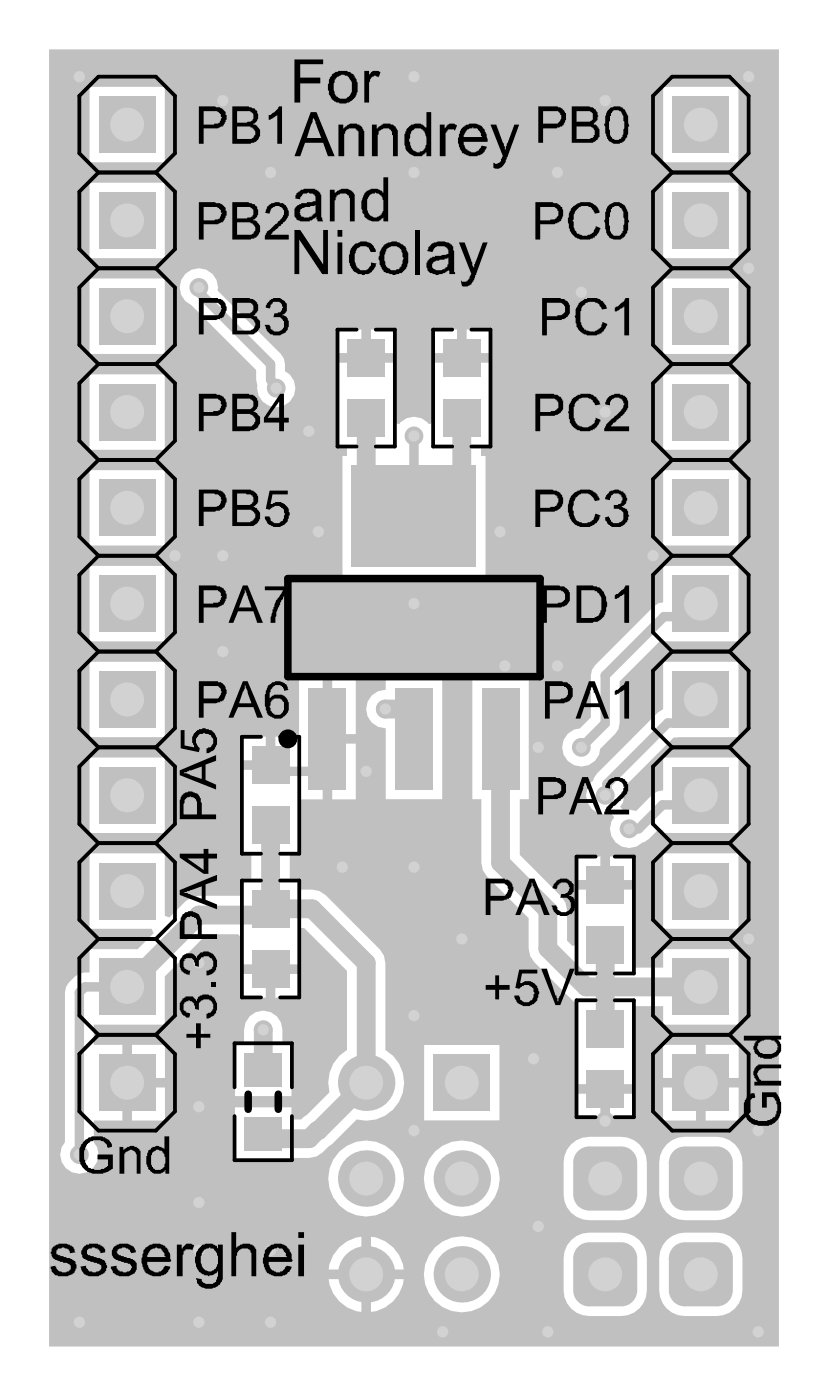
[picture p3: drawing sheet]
<svg xmlns="http://www.w3.org/2000/svg" width="73mm" height="123mm" viewBox="0 0 73 123" stroke-linecap="round" stroke-linejoin="round" font-family="sans-serif">
<path d="M4.3 4.4v114.4h64.4v-114.4zM7.9 7.7h6.6v6.6h-6.6zM58.5 7.7h6.6v6.6h-6.6zM7.9 16.1h6.6v6.7h-6.6zM58.5 16.1h6.6v6.7h-6.6zM29.8 29.1h2.1v2h-2.1zM32.7 29.1h2.1v2h-2.1zM38.2 29.1h2.1v2h-2.1zM41.1 29.1h2.1v2h-2.1zM7.9 24.6h6.6v6.6h-6.6zM58.5 24.6h6.6v6.6h-6.6zM16.3 24.2a1.67 1.67 0 0 1 2-.4 1.67 1.67 0 0 1 .9 1.8l5.6 5.6 .2 .4 .1 1.1a1.69 1.69 0 0 1 0 3 1.69 1.69 0 0 1-2.4-1.7l-.1-.5v-.9l-5.7-5.7a1.69 1.69 0 0 1-.6-2.7zM29.8 32h5v5.3l.4 .1a1.62 1.62 0 0 1 2.6 0l.4-.1v-5.3h5v7.4h-.8v.8h.4v10.7h-12.6v-10.7h.4v-.8h-.8zM7.9 33h6.6v6.7h-6.6zM58.5 33h6.6v6.7h-6.6zM7.9 41.5h6.6v6.6h-6.6zM58.5 41.5h6.6v6.6h-6.6zM7.9 49.9h6.6v6.7h-6.6zM29.3 59.8h2.1v4.9h-2.1zM7.9 58.4h6.6v6.6h-6.6zM21.4 65h2v2.1h-2zM58.5 49.9h6.6v6.7h-6.6l-.2-.1-3.7 3.6v3.7l-.1 .5-.2 .4-1.4 1.3a1.68 1.68 0 0 1-1.7 1.6 1.68 1.68 0 0 1-1.6-1.6 1.68 1.68 0 0 1 1.5-1.8l1-.9v-3.7l.1-.5 .3-.4 5.2-5.2 .4-.3 .4-.1zM34 59.8h5v10.7h-5v-6.3a1.7 1.7 0 0 1-1.7-1.7 1.7 1.7 0 0 1 1.7-1.7zM29.3 65.6h2.1v4.9h-2.1zM58.5 58.4h6.6v6.6h-5.7l-4.5 4.5 .2 .6-.2 .7-.2 .4 .3 .3 .5-.1 .6 .1 1.4-1.4 .5-.3 .5-.1v-2.9h6.6v6.7h-6.6v-.2l-.4-.2a4.4 4.4 0 0 1-2.6 1.7 1.67 1.67 0 0 1-1.5-.9 1.67 1.67 0 0 1 .2-1.8l-.3-.4a1.67 1.67 0 0 1-2-.8 1.67 1.67 0 0 1 .4-2.1l.3-.6 5.4-5.3 .5-.3zM7.9 66.8h6.6v6.7h-6.6zM50.9 75.5h2.1v2.1h-2.1zM53.8 75.5h2.1v2.1h-2.1zM58.5 75.3h6.6v6.6h-6.6zM41.7 59.8h4.9v10.7h-.8v4.9l3.7 3.7 .4 .5 .1 .7v2.7l.5 .4 .4-.1v-4.8h5v6.8h2.6v-1.6h6.6v6.7h-6.6v-1.7h-2.6v6.9h-5v-7.1l-.4-.3-3.4-3.3-.3-.6-.2-.6v-2.7l-3.6-3.7-.4-.6-.1-.6v-5.6h-.8zM21.4 85.9h2v2.1h-2zM24.3 85.9h2.1v2.1h-2.1zM58.5 92.1h2.9v3h-2.9zM62.2 92.1h2.9v3h-2.9zM11.6 92.1h2.9v3h-2.9zM22 89.6a1.69 1.69 0 0 1 1.9-.3 1.69 1.69 0 0 1 1 1.5v1.2h.8v4.7h-5v-4.7h.8v-1.2l.2-.6zM50.9 96.5h2.1v2h-2.1zM53.8 96.5h2.1v2h-2.1zM37.4 92.2h6.6v6.6h-6.6zM11.6 95.9h2.9v2.9h-2.9zM58.5 95.9h2.9v2.9h-2.9zM62.2 95.9h2.9v2.9h-2.9zM7.9 75.3h6.6v5.5l.4 .1 1.4-1.4 .6-.4 .6-.1h3.9v-1.3h.8v-2.4h-.8v-7.4h2.5v-.4h.4v-2.5h2.1v-5.2h2.1v10.7h-2.1v4.8h-.8v2.4h.8v.8h1.1l.7 .1 .5 .4 4.8 4.7 .4 .6 .1 .6v7.7a3.4 3.4 0 0 1 1.4 4.2 3.4 3.4 0 0 1-3.9 1.9l-2.2 2.2-1.4 1.1-.6 .1h-1.6v.2h-5v-4.6h5v1h.9l2.5-2.4a3.3 3.3 0 0 1 1.5-3.7v-7l-3.8-3.8h-.4v3.3h-5v-2.3l-.4-.4h-2.8l-3.7 3.7v4.3h-6.2v1.7h2.5v6.7h-2.5v1.9a1.68 1.68 0 0 1-.1 2.4 1.68 1.68 0 0 1-2.4 0 1.68 1.68 0 0 1-.1-2.4v-13.2a2.07 2.07 0 0 1 2.2-1.7v-2.1h4.2l1.4-1.4-.1-.4h-5.5zM28.9 103.9a3.4 3.4 0 0 1 6.7 0 3.4 3.4 0 0 1-6.7 0zM37.4 103.9a3.4 3.4 0 0 1 6.7 0 3.4 3.4 0 0 1-6.7 0zM50.4 100.9l.4-.3 .6-.3h.6h2.8a2.26 2.26 0 0 1 2.2 2.2v2.9a2.26 2.26 0 0 1-2.2 2.2h-2.8a2.26 2.26 0 0 1-2.3-2.2v-2.9l.1-.6 .2-.5zM58.8 100.9l.5-.3 .5-.3h.6h2.8a2.26 2.26 0 0 1 2.3 2.2v2.9a2.26 2.26 0 0 1-2.3 2.2h-2.8a2.26 2.26 0 0 1-2.3-2.2v-2.9l.1-.6 .2-.5zM29.9 110l.7-.5 .8-.4h.5v2.9h-2.9v-.5l.4-.8zM32.7 109.1a3.2 3.2 0 0 1 2.9 2.9h-2.9zM29 112.8h2.9v2.9a3.2 3.2 0 0 1-2.9-2.9zM32.7 112.8h2.9a3.2 3.2 0 0 1-2.9 2.9zM37.4 112.4a3.4 3.4 0 0 1 6.7 0 3.4 3.4 0 0 1-6.7 0zM50.4 109.4l.4-.4 .6-.2 .6-.1h2.8a2.26 2.26 0 0 1 2.2 2.3v2.8a2.26 2.26 0 0 1-2.2 2.3h-2.8a2.26 2.26 0 0 1-2.3-2.3v-2.8l.1-.6 .2-.6zM58.8 109.4l.5-.4 .5-.2 .6-.1h2.8a2.26 2.26 0 0 1 2.3 2.3v2.8a2.26 2.26 0 0 1-2.3 2.3h-2.8a2.26 2.26 0 0 1-2.3-2.3v-2.8l.1-.6 .2-.6z" fill="#c0c0c0"/>
<path d="M17.5 25.4v.4M23.9 32.1v1.4l.5 .5v.2M36.5 38.5v4.2M58.6 54.4h2.1M23.9 67.5l.5 .5M53.4 63.8l-2.1 2.1M61 71h-2.6l-2.1 2.1h-.8" fill="none" stroke="#c0c0c0" stroke-width=".83"/>
<path d="M36.5 45.5h.6M12.9 85.4l-1.7 1.6M23.2 100l.4 .4M51.7 87h1.7" fill="none" stroke="#c0c0c0" stroke-width="1.7"/>
<circle cx="12.9" cy="85.4" r=".83" fill="#c0c0c0"/>
<path d="M17.5 25.8l6.4 6.3M58.6 54.4l-5.2 5.2v4.2M61.8 53.2l-1.1 1.2M24.4 68h3.7M61.8 61.7l-2.1 2.1h-.8l-5.4 5.3v.9l-.1 .1M61.8 70.1l-.8 .9M11.2 87h-3.7l-.5 .5v14.3" fill="none" stroke="#c0c0c0" stroke-width=".83"/>
<path d="M32.3 36.9v5.8M40.7 36.9v5l-3.6 3.6M23.9 72.8v7.4h3.6l4.8 4.7v10.6l-4.2 4.2h-.1l-.7 .7h-3.7M34 62.5h1.7l.8 .9v1.8M44.1 65.2v10.9l4.2 4.2v3.4l3.4 3.3M23.2 90.8v3M23.9 80.7h-6.4l-4.6 4.7M53.4 83.4v7.3M53.4 87h8.4" fill="none" stroke="#c0c0c0" stroke-width="1.7"/>
<circle cx="55.5" cy="73.1" r=".83" fill="#c0c0c0"/>
<circle cx="55.5" cy="73.1" r=".5" fill="#d2d2d2"/>
<circle cx="66.9" cy="99.7" r=".83" fill="#c0c0c0"/>
<circle cx="66.9" cy="99.7" r=".5" fill="#d2d2d2"/>
<circle cx="47.5" cy="108.2" r=".83" fill="#c0c0c0"/>
<circle cx="47.5" cy="108.2" r=".5" fill="#d2d2d2"/>
<circle cx="15.4" cy="49" r=".83" fill="#c0c0c0"/>
<circle cx="15.4" cy="49" r=".5" fill="#d2d2d2"/>
<circle cx="57.6" cy="49" r=".83" fill="#c0c0c0"/>
<circle cx="57.6" cy="49" r=".5" fill="#d2d2d2"/>
<circle cx="44.5" cy="58.7" r=".83" fill="#c0c0c0"/>
<circle cx="44.5" cy="58.7" r=".5" fill="#d2d2d2"/>
<circle cx="28.1" cy="46.9" r=".83" fill="#c0c0c0"/>
<circle cx="28.1" cy="46.9" r=".5" fill="#d2d2d2"/>
<circle cx="27.2" cy="38" r=".83" fill="#c0c0c0"/>
<circle cx="27.2" cy="38" r=".5" fill="#d2d2d2"/>
<circle cx="44.1" cy="46.9" r=".83" fill="#c0c0c0"/>
<circle cx="44.1" cy="46.9" r=".5" fill="#d2d2d2"/>
<circle cx="36.5" cy="38.5" r=".83" fill="#c0c0c0"/>
<circle cx="36.5" cy="38.5" r=".5" fill="#d2d2d2"/>
<circle cx="36.5" cy="89.6" r=".83" fill="#c0c0c0"/>
<circle cx="36.5" cy="89.6" r=".5" fill="#d2d2d2"/>
<circle cx="47.5" cy="65.9" r=".83" fill="#c0c0c0"/>
<circle cx="47.5" cy="65.9" r=".5" fill="#d2d2d2"/>
<circle cx="30.2" cy="76.5" r=".83" fill="#c0c0c0"/>
<circle cx="30.2" cy="76.5" r=".5" fill="#d2d2d2"/>
<circle cx="17.5" cy="25.4" r=".83" fill="#c0c0c0"/>
<circle cx="17.5" cy="25.4" r=".5" fill="#d2d2d2"/>
<circle cx="34" cy="62.5" r=".83" fill="#c0c0c0"/>
<circle cx="34" cy="62.5" r=".5" fill="#d2d2d2"/>
<circle cx="36.5" cy="99.7" r=".83" fill="#c0c0c0"/>
<circle cx="36.5" cy="99.7" r=".5" fill="#d2d2d2"/>
<circle cx="40.7" cy="82.8" r=".83" fill="#c0c0c0"/>
<circle cx="40.7" cy="82.8" r=".5" fill="#d2d2d2"/>
<circle cx="32.3" cy="68" r=".83" fill="#c0c0c0"/>
<circle cx="32.3" cy="68" r=".5" fill="#d2d2d2"/>
<circle cx="23.2" cy="90.8" r=".83" fill="#c0c0c0"/>
<circle cx="23.2" cy="90.8" r=".5" fill="#d2d2d2"/>
<circle cx="36.5" cy="6.8" r=".83" fill="#c0c0c0"/>
<circle cx="36.5" cy="6.8" r=".5" fill="#d2d2d2"/>
<circle cx="66" cy="23.7" r=".83" fill="#c0c0c0"/>
<circle cx="66" cy="23.7" r=".5" fill="#d2d2d2"/>
<circle cx="48.3" cy="117.5" r=".83" fill="#c0c0c0"/>
<circle cx="48.3" cy="117.5" r=".5" fill="#d2d2d2"/>
<circle cx="53.4" cy="98.9" r=".83" fill="#c0c0c0"/>
<circle cx="53.4" cy="98.9" r=".5" fill="#d2d2d2"/>
<circle cx="7" cy="116.6" r=".83" fill="#c0c0c0"/>
<circle cx="7" cy="116.6" r=".5" fill="#d2d2d2"/>
<circle cx="39" cy="117.5" r=".83" fill="#c0c0c0"/>
<circle cx="39" cy="117.5" r=".5" fill="#d2d2d2"/>
<circle cx="24.4" cy="34.2" r=".83" fill="#c0c0c0"/>
<circle cx="24.4" cy="34.2" r=".5" fill="#d2d2d2"/>
<circle cx="7" cy="101.8" r=".83" fill="#c0c0c0"/>
<circle cx="7" cy="101.8" r=".5" fill="#d2d2d2"/>
<circle cx="51.3" cy="65.9" r=".83" fill="#c0c0c0"/>
<circle cx="51.3" cy="65.9" r=".5" fill="#d2d2d2"/>
<circle cx="53.4" cy="8.9" r=".83" fill="#c0c0c0"/>
<circle cx="53.4" cy="8.9" r=".5" fill="#d2d2d2"/>
<circle cx="19.6" cy="8.9" r=".83" fill="#c0c0c0"/>
<circle cx="19.6" cy="8.9" r=".5" fill="#d2d2d2"/>
<circle cx="23.9" cy="15.2" r=".83" fill="#c0c0c0"/>
<circle cx="23.9" cy="15.2" r=".5" fill="#d2d2d2"/>
<circle cx="36.5" cy="15.2" r=".83" fill="#c0c0c0"/>
<circle cx="36.5" cy="15.2" r=".5" fill="#d2d2d2"/>
<circle cx="49.2" cy="58.7" r=".83" fill="#c0c0c0"/>
<circle cx="49.2" cy="58.7" r=".5" fill="#d2d2d2"/>
<circle cx="17.5" cy="84.9" r=".83" fill="#c0c0c0"/>
<circle cx="17.5" cy="84.9" r=".5" fill="#d2d2d2"/>
<circle cx="23.9" cy="116.6" r=".83" fill="#c0c0c0"/>
<circle cx="23.9" cy="116.6" r=".5" fill="#d2d2d2"/>
<circle cx="17.5" cy="110.3" r=".83" fill="#c0c0c0"/>
<circle cx="17.5" cy="110.3" r=".5" fill="#d2d2d2"/>
<circle cx="17.5" cy="91.3" r=".83" fill="#c0c0c0"/>
<circle cx="17.5" cy="91.3" r=".5" fill="#d2d2d2"/>
<circle cx="7" cy="6.8" r=".83" fill="#c0c0c0"/>
<circle cx="7" cy="6.8" r=".5" fill="#d2d2d2"/>
<circle cx="66" cy="6.8" r=".83" fill="#c0c0c0"/>
<circle cx="66" cy="6.8" r=".5" fill="#d2d2d2"/>
<circle cx="66" cy="82.8" r=".83" fill="#c0c0c0"/>
<circle cx="66" cy="82.8" r=".5" fill="#d2d2d2"/>
<circle cx="17.5" cy="106.1" r=".83" fill="#c0c0c0"/>
<circle cx="17.5" cy="106.1" r=".5" fill="#d2d2d2"/>
<circle cx="23.9" cy="110.3" r=".83" fill="#c0c0c0"/>
<circle cx="23.9" cy="110.3" r=".5" fill="#d2d2d2"/>
<circle cx="19.6" cy="49" r=".83" fill="#c0c0c0"/>
<circle cx="19.6" cy="49" r=".5" fill="#d2d2d2"/>
<circle cx="19.6" cy="57.5" r=".83" fill="#c0c0c0"/>
<circle cx="19.6" cy="57.5" r=".5" fill="#d2d2d2"/>
<circle cx="53.4" cy="36.3" r=".83" fill="#c0c0c0"/>
<circle cx="53.4" cy="36.3" r=".5" fill="#d2d2d2"/>
<circle cx="36.5" cy="76.5" r=".83" fill="#c0c0c0"/>
<circle cx="36.5" cy="76.5" r=".5" fill="#d2d2d2"/>
<circle cx="17.5" cy="97.6" r=".83" fill="#c0c0c0"/>
<circle cx="17.5" cy="97.6" r=".5" fill="#d2d2d2"/>
<circle cx="66.9" cy="117.5" r=".83" fill="#c0c0c0"/>
<circle cx="66.9" cy="117.5" r=".5" fill="#d2d2d2"/>
<circle cx="17.5" cy="116.6" r=".83" fill="#c0c0c0"/>
<circle cx="17.5" cy="116.6" r=".5" fill="#d2d2d2"/>
<circle cx="47.1" cy="93.4" r=".83" fill="#c0c0c0"/>
<circle cx="47.1" cy="93.4" r=".5" fill="#d2d2d2"/>
<circle cx="49.2" cy="15.2" r=".83" fill="#c0c0c0"/>
<circle cx="49.2" cy="15.2" r=".5" fill="#d2d2d2"/>
<circle cx="51.3" cy="25.8" r=".83" fill="#c0c0c0"/>
<circle cx="51.3" cy="25.8" r=".5" fill="#d2d2d2"/>
<circle cx="36.5" cy="53.2" r=".83" fill="#c0c0c0"/>
<circle cx="36.5" cy="53.2" r=".5" fill="#d2d2d2"/>
<circle cx="53.4" cy="70.1" r=".83" fill="#c0c0c0"/>
<circle cx="53.4" cy="70.1" r=".5" fill="#d2d2d2"/>
<path d="M8.7 84.5h5v5h-5z" fill-rule="evenodd" fill="#c0c0c0"/>
<circle cx="11.2" cy="87" r="1.5" fill="#d2d2d2"/>
<path d="M8.7 50.7h5v5h-5z" fill-rule="evenodd" fill="#c0c0c0"/>
<circle cx="11.2" cy="53.2" r="1.5" fill="#d2d2d2"/>
<path d="M8.7 16.9h5v5h-5z" fill-rule="evenodd" fill="#c0c0c0"/>
<circle cx="11.2" cy="19.4" r="1.5" fill="#d2d2d2"/>
<path d="M8.7 93h5v5h-5z" fill-rule="evenodd" fill="#c0c0c0"/>
<circle cx="11.2" cy="95.5" r="1.5" fill="#d2d2d2"/>
<path d="M8.7 67.6h5v5h-5z" fill-rule="evenodd" fill="#c0c0c0"/>
<circle cx="11.2" cy="70.1" r="1.5" fill="#d2d2d2"/>
<path d="M8.7 76.1h5v5h-5z" fill-rule="evenodd" fill="#c0c0c0"/>
<circle cx="11.2" cy="78.6" r="1.5" fill="#d2d2d2"/>
<path d="M8.7 33.8h5v5h-5z" fill-rule="evenodd" fill="#c0c0c0"/>
<circle cx="11.2" cy="36.3" r="1.5" fill="#d2d2d2"/>
<path d="M8.7 42.3h5v5h-5z" fill-rule="evenodd" fill="#c0c0c0"/>
<circle cx="11.2" cy="44.8" r="1.5" fill="#d2d2d2"/>
<path d="M8.7 25.4h5v5h-5z" fill-rule="evenodd" fill="#c0c0c0"/>
<circle cx="11.2" cy="27.9" r="1.5" fill="#d2d2d2"/>
<path d="M8.7 8.5h5v5h-5z" fill-rule="evenodd" fill="#c0c0c0"/>
<circle cx="11.2" cy="11" r="1.5" fill="#d2d2d2"/>
<path d="M8.7 59.2h5v5h-5z" fill-rule="evenodd" fill="#c0c0c0"/>
<circle cx="11.2" cy="61.7" r="1.5" fill="#d2d2d2"/>
<path d="M59.3 84.5h5v5h-5z" fill-rule="evenodd" fill="#c0c0c0"/>
<circle cx="61.8" cy="87" r="1.5" fill="#d2d2d2"/>
<path d="M59.3 50.7h5v5h-5z" fill-rule="evenodd" fill="#c0c0c0"/>
<circle cx="61.8" cy="53.2" r="1.5" fill="#d2d2d2"/>
<path d="M59.3 16.9h5v5h-5z" fill-rule="evenodd" fill="#c0c0c0"/>
<circle cx="61.8" cy="19.4" r="1.5" fill="#d2d2d2"/>
<path d="M60.4 101.1h2.8l1.4 1.4v2.9l-1.4 1.4h-2.8l-1.4-1.4v-2.9z" fill-rule="evenodd" fill="#c0c0c0"/>
<g fill="#c0c0c0">
<path d="M60.4 105.4v1.4zM59 105.4h1.4v1.4a1.41 1.41 0 0 1-1.4-1.4z"/>
<path d="M63.2 105.4h1.4zM63.2 105.4h1.4a1.41 1.41 0 0 1-1.4 1.4z"/>
<path d="M63.2 101.1v1.4zM63.2 101.1a1.41 1.41 0 0 1 1.4 1.4h-1.4z"/>
<path d="M59 102.5h1.4zM59.6 101.4l.4-.2 .4-.1v1.4h-1.4l.1-.4 .2-.4z"/>
</g>
<circle cx="61.8" cy="103.9" r="1.5" fill="#d2d2d2"/>
<path d="M59.3 93h5v5h-5z" fill-rule="evenodd" fill="#c0c0c0"/>
<circle cx="61.8" cy="95.5" r="1.5" fill="#d2d2d2"/>
<path d="M59.3 67.6h5v5h-5z" fill-rule="evenodd" fill="#c0c0c0"/>
<circle cx="61.8" cy="70.1" r="1.5" fill="#d2d2d2"/>
<path d="M59.3 76.1h5v5h-5z" fill-rule="evenodd" fill="#c0c0c0"/>
<circle cx="61.8" cy="78.6" r="1.5" fill="#d2d2d2"/>
<path d="M59.3 33.8h5v5h-5z" fill-rule="evenodd" fill="#c0c0c0"/>
<circle cx="61.8" cy="36.3" r="1.5" fill="#d2d2d2"/>
<path d="M59.3 42.3h5v5h-5z" fill-rule="evenodd" fill="#c0c0c0"/>
<circle cx="61.8" cy="44.8" r="1.5" fill="#d2d2d2"/>
<path d="M59.3 8.5h5v5h-5z" fill-rule="evenodd" fill="#c0c0c0"/>
<circle cx="61.8" cy="11" r="1.5" fill="#d2d2d2"/>
<path d="M59.3 25.4h5v5h-5z" fill-rule="evenodd" fill="#c0c0c0"/>
<circle cx="61.8" cy="27.9" r="1.5" fill="#d2d2d2"/>
<path d="M52 101.1h2.8l1.4 1.4v2.9l-1.4 1.4h-2.8l-1.4-1.4v-2.9z" fill-rule="evenodd" fill="#c0c0c0"/>
<g fill="#c0c0c0">
<path d="M52 105.4v1.4zM50.6 105.4h1.4v1.4a1.41 1.41 0 0 1-1.4-1.4z"/>
<path d="M54.8 105.4h1.4zM54.8 105.4h1.4a1.41 1.41 0 0 1-1.4 1.4z"/>
<path d="M54.8 101.1v1.4zM54.8 101.1a1.41 1.41 0 0 1 1.4 1.4h-1.4z"/>
<path d="M50.6 102.5h1.4zM51.1 101.4l.4-.2 .5-.1v1.4h-1.4v-.4l.2-.4z"/>
</g>
<circle cx="53.4" cy="103.9" r="1.5" fill="#d2d2d2"/>
<circle cx="40.7" cy="103.9" r="2.49" fill="#c0c0c0"/>
<circle cx="40.7" cy="103.9" r="1.5" fill="#d2d2d2"/>
<path d="M38.2 93h5v5h-5z" fill-rule="evenodd" fill="#c0c0c0"/>
<circle cx="40.7" cy="95.5" r="1.5" fill="#d2d2d2"/>
<path d="M60.4 109.6h2.8l1.4 1.4v2.8l-1.4 1.4h-2.8l-1.4-1.4v-2.8z" fill-rule="evenodd" fill="#c0c0c0"/>
<g fill="#c0c0c0">
<path d="M60.4 113.8v1.4zM59 113.8h1.4v1.4a1.41 1.41 0 0 1-1.4-1.4z"/>
<path d="M63.2 113.8h1.4zM63.2 113.8h1.4a1.41 1.41 0 0 1-1.4 1.4z"/>
<path d="M63.2 109.6v1.4zM63.2 109.6a1.41 1.41 0 0 1 1.4 1.4h-1.4z"/>
<path d="M59 111h1.4zM59.6 109.8l.4-.2h.4v1.4h-1.4l.1-.5 .2-.4z"/>
</g>
<circle cx="61.8" cy="112.4" r="1.5" fill="#d2d2d2"/>
<path d="M59.3 59.2h5v5h-5z" fill-rule="evenodd" fill="#c0c0c0"/>
<circle cx="61.8" cy="61.7" r="1.5" fill="#d2d2d2"/>
<path d="M52 109.6h2.8l1.4 1.4v2.8l-1.4 1.4h-2.8l-1.4-1.4v-2.8z" fill-rule="evenodd" fill="#c0c0c0"/>
<g fill="#c0c0c0">
<path d="M52 113.8v1.4zM50.6 113.8h1.4v1.4a1.41 1.41 0 0 1-1.4-1.4z"/>
<path d="M54.8 113.8h1.4zM54.8 113.8h1.4a1.41 1.41 0 0 1-1.4 1.4z"/>
<path d="M54.8 109.6v1.4zM54.8 109.6a1.41 1.41 0 0 1 1.4 1.4h-1.4z"/>
<path d="M50.6 111h1.4zM51.1 109.8l.4-.2h.5v1.4h-1.4v-.5l.2-.4z"/>
</g>
<circle cx="53.4" cy="112.4" r="1.5" fill="#d2d2d2"/>
<circle cx="40.7" cy="112.4" r="2.49" fill="#c0c0c0"/>
<circle cx="40.7" cy="112.4" r="1.5" fill="#d2d2d2"/>
<circle cx="32.3" cy="103.9" r="2.49" fill="#c0c0c0"/>
<circle cx="32.3" cy="103.9" r="1.5" fill="#d2d2d2"/>
<circle cx="32.3" cy="95.5" r="2.49" fill="#c0c0c0"/>
<circle cx="32.3" cy="95.5" r="1.5" fill="#d2d2d2"/>
<circle cx="32.3" cy="112.4" r="2.49" fill="#c0c0c0"/>
<circle cx="32.3" cy="112.4" r="1.5" fill="#d2d2d2"/>
<g fill="#c0c0c0">
<path d="M22.2 78.5h3.3v3.3h-3.3z" fill-rule="evenodd"/>
<path d="M22.2 71.1h3.3v3.4h-3.3z" fill-rule="evenodd"/>
<path d="M22.2 65.8h3.3v3.3h-3.3z" fill-rule="evenodd"/>
<path d="M42.5 60.7h3.3v9h-3.3z" fill-rule="evenodd"/>
<path d="M30.6 35.2h3.4v3.4h-3.4z" fill-rule="evenodd"/>
<path d="M30.6 29.9h3.4v3.3h-3.4z" fill-rule="evenodd"/>
<path d="M22.2 83.8h3.3v3.3h-3.3z" fill-rule="evenodd"/>
<path d="M21.6 98.5h3.3v3h-3.3z" fill-rule="evenodd"/>
<path d="M21.6 92.8h3.3v3h-3.3z" fill-rule="evenodd"/>
<path d="M51.7 94.4h3.3v3.3h-3.3z" fill-rule="evenodd"/>
<path d="M51.7 89.1h3.3v3.3h-3.3z" fill-rule="evenodd"/>
<path d="M51.7 81.7h3.3v3.3h-3.3z" fill-rule="evenodd"/>
<path d="M51.7 76.4h3.3v3.3h-3.3z" fill-rule="evenodd"/>
<path d="M34.9 60.7h3.3v9h-3.3z" fill-rule="evenodd"/>
<path d="M39.1 35.2h3.3v3.4h-3.3z" fill-rule="evenodd"/>
<path d="M27.2 60.7h3.3v9h-3.3z" fill-rule="evenodd"/>
<path d="M39.1 29.9h3.3v3.3h-3.3z" fill-rule="evenodd"/>
<path d="M31 41h11v9h-11z" fill-rule="evenodd"/>
</g>
<g fill="none" stroke="#000" stroke-width=".33">
<path d="M8.7 15.2l-1.7-1.7v-5l1.7-1.7h5l1.7 1.7v5l-1.7 1.7M8.7 15.2h5M8.7 15.2l-1.7 1.7v5.1l1.7 1.7M13.7 15.2l1.7 1.7v5.1l-1.7 1.7M59.3 15.2l-1.7-1.7v-5l1.7-1.7h5l1.7 1.7v5l-1.7 1.7M59.3 15.2l-1.7 1.7v5.1l1.7 1.7M59.3 15.2h5M64.3 15.2l1.7 1.7v5.1l-1.7 1.7M8.7 32.1h5M8.7 23.7h5M8.7 23.7l-1.7 1.7v5l1.7 1.7M8.7 32.1l-1.7 1.7v5.1l1.7 1.7"/>
<path d="M13.7 23.7l1.7 1.7v5l-1.7 1.7M13.7 32.1l1.7 1.7v5.1l-1.7 1.7M31.5 29.1h-1.7v10.3h1.7M33.1 29.1h1.7v10.3h-1.7M39.9 29.1h-1.7v10.3h1.7M41.6 29.1h1.7v10.3h-1.7M59.3 23.7l-1.7 1.7v5l1.7 1.7M59.3 32.1l-1.7 1.7v5.1l1.7 1.7M59.3 32.1h5M59.3 23.7h5M64.3 23.7l1.7 1.7v5l-1.7 1.7M64.3 32.1l1.7 1.7v5.1l-1.7 1.7"/>
<path d="M8.7 57.5h5M8.7 49h5M8.7 40.6h5M8.7 40.6l-1.7 1.7v5l1.7 1.7M8.7 49l-1.7 1.7v5.1l1.7 1.7M8.7 57.5l-1.7 1.7v5l1.7 1.7M13.7 40.6l1.7 1.7v5l-1.7 1.7M13.7 49l1.7 1.7v5.1l-1.7 1.7M13.7 57.5l1.7 1.7v5l-1.7 1.7M59.3 40.6l-1.7 1.7v5l1.7 1.7M59.3 49l-1.7 1.7v5.1l1.7 1.7M59.3 57.5l-1.7 1.7v5l1.7 1.7"/>
<path d="M59.3 57.5h5M59.3 49h5M59.3 40.6h5M64.3 40.6l1.7 1.7v5l-1.7 1.7M64.3 49l1.7 1.7v5.1l-1.7 1.7M64.3 57.5l1.7 1.7v5l-1.7 1.7M8.7 74.4h5M8.7 65.9h5M8.7 65.9l-1.7 1.7v5.1l1.7 1.7M8.7 74.4l-1.7 1.7v5l1.7 1.7M13.7 65.9l1.7 1.7v5.1l-1.7 1.7M13.7 74.4l1.7 1.7v5l-1.7 1.7"/>
<path d="M23 77.7h-1.7v10.3h1.7M23 65h-1.7v10.3h1.7M24.7 77.7h1.7v10.3h-1.7M24.7 65h1.7v10.3h-1.7M52.5 75.5h-1.7v10.4h1.7M54.2 75.5h1.7v10.4h-1.7M59.3 65.9l-1.7 1.7v5.1l1.7 1.7M59.3 74.4l-1.7 1.7v5l1.7 1.7M59.3 74.4h5M59.3 65.9h5M64.3 65.9l1.7 1.7v5.1l-1.7 1.7M64.3 74.4l1.7 1.7v5l-1.7 1.7"/>
<path d="M8.7 91.3l-1.7 1.7v5l1.7 1.7h5l1.7-1.7v-5l-1.7-1.7M8.7 91.3h5M8.7 82.8h5M8.7 82.8l-1.7 1.7v5.1l1.7 1.7M13.7 82.8l1.7 1.7v5.1l-1.7 1.7M20.7 95.9v-3.9h5v3.9M20.7 98.4v3.9h5v-3.9M52.5 88.2h-1.7v10.3h1.7M54.2 88.2h1.7v10.3h-1.7M59.3 91.3l-1.7 1.7v5l1.7 1.7h5l1.7-1.7v-5l-1.7-1.7M59.3 82.8l-1.7 1.7v5.1l1.7 1.7M59.3 91.3h5"/>
<path d="M59.3 82.8h5M64.3 82.8l1.7 1.7v5.1l-1.7 1.7"/>
</g>
<path d="M25.4 51h22.2v8.7h-22.2zM21.9 96.5v1.3M24.5 96.5v1.3" fill="none" stroke="#000" stroke-width=".66"/>
<g fill="#000">
<path d="M23.8 18l.6-.2a1.01 1.01 0 0 1 1.1 1l-.2 .6-.8 .8-.4 .2-.2 .3h1.6v.4h-2.1v-.1a.66 .66 0 0 1 .3-.6l.8-.9a.92 .92 0 0 0 .5-1.1 .65 .65 0 0 0-.8-.2 .65 .65 0 0 0-.4 .6h-.4v-.1a.66 .66 0 0 1 .4-.6zM23.7 10.1h.2l.3-.2 .4-.5h.3v3.3h-.4v-2.6l-.5 .3v.1h-.1v.1h-.2zM26 5.2h2.5v.5h-2v1.1h1.7v.6h-1.7v1.6h-.5zM29.1 16.7h.4v.4a1.02 1.02 0 0 1 1.8 .1v2.3h-.4v-1.7a.6 .6 0 0 0-.3-.6l-.1-.1h-.5l-.1 .1a.45 .45 0 0 0-.3 .5h-.1v1.8h-.4zM29.9 11h.4v.3h.1a1.02 1.02 0 0 1 1.6-.1l.1 .4v2.2h-.5v-1.7a.54 .54 0 0 0 0-.6 .54 .54 0 0 0-.6-.2h-.1a.43 .43 0 0 0-.5 .4v.1v2h-.5zM32.1 6.3h.4v.4v-.1a.71 .71 0 0 1 1.1-.3l-.2 .5a.34 .34 0 0 0-.6 0h-.1l-.2 .5v1.7h-.4zM32.8 11h.4v.3h.1a1.03 1.03 0 0 1 1.6-.1v.1a.63 .63 0 0 1 .2 .7v1.8h-.4v-1.9h-.1v-.2a.46 .46 0 0 0-.6-.4h-.2l-.4 .3v.2l-.1 .1v1.9h-.5zM38.8 11h.4v.4l.2-.3h.1a.48 .48 0 0 1 .6-.1l.2 .1-.2 .4-.2-.1a.34 .34 0 0 0-.5 .3h-.1v2.1h-.5zM43.3 11h.5l.6 1.7 .1 .5h.1l.1-.5 .7-1.7h.4l-1 2.9h-.1a1 1 0 0 1-1 1l-.2-.1v-.4a.56 .56 0 0 0 .8-.5l.1-.1zM50.6 18.2a1.75 1.75 0 0 1 1.7-.3v.1l.4 .3 .2 .3v.2h-.5a.93 .93 0 0 0-.9-.6 .93 .93 0 0 0-.8 .6l-.2 .6 .1 .2a1.08 1.08 0 0 0 .4 1 .93 .93 0 0 0 1.4-.4l.1-.3 .5 .2a1.16 1.16 0 0 1-.6 .8v.1a1.67 1.67 0 0 1-2-.4l-.1-.2-.1-.5a1.23 1.23 0 0 1 0-.9l.1-.4v-.2zM23.8 26.5a1.23 1.23 0 0 1 1.1-.1l.1 .1a.85 .85 0 0 1 .2 1.1l-.3 .2a.43 .43 0 0 1 .5 .4l.1 .1a1.08 1.08 0 0 1-.7 1.2 1.08 1.08 0 0 1-1.3-.3l-.1-.6h.4a.65 .65 0 0 0 .7 .7 .65 .65 0 0 0 .6-.8 .65 .65 0 0 0-.8-.5h-.2l.1-.4h.2a.52 .52 0 0 0 .5-.3 .52 .52 0 0 0-.2-.6l-.2-.1a.34 .34 0 0 0-.6 .3l-.1 .3-.4-.1 .1-.3zM26 20.3h.5l2 3v-3h.4v3.9h-.5l-2-3.1v3.1h-.4z"/>
<path d="M31.4 21.5h.1a1.08 1.08 0 0 1 1.6 .7h-.4a.69 .69 0 0 0-.7-.5 .69 .69 0 0 0-.6 .6l-.1 .1v.7a.8 .8 0 0 0 1.2 .6v-.1a.32 .32 0 0 0 .2-.4h.5l-.1 .1a1.03 1.03 0 0 1-1.3 .9 1.02 1.02 0 0 1-.9-1 1.67 1.67 0 0 1 .5-1.7zM40.5 21.4h.5l.7 2.2h.1v-.3l.8-1.9h.4l-1.2 3.2a.81 .81 0 0 1-1.1 .6l-.1-.4h.1h.3a.42 .42 0 0 0 .4-.4l.2-.2zM50.6 35.1l.2-.1a1.41 1.41 0 0 1 2.2 .7h-.5h-.1a.94 .94 0 0 0-1.3-.5l-.2 .1a1.85 1.85 0 0 0-.1 1.9v.2a.95 .95 0 0 0 1.1 .3 .95 .95 0 0 0 .6-.9l.5 .2-.1 .3a1.25 1.25 0 0 1-1.4 .7h-.1a1.3 1.3 0 0 1-1.2-1.3l-.1-.4h.1a1.41 1.41 0 0 1 .4-1.2zM51.2 26.6l.2-.1a1.41 1.41 0 0 1 2.1 .7l-.4 .1-.1-.1a.94 .94 0 0 0-1.3-.5l-.2 .2a1.85 1.85 0 0 0-.1 1.8v.1a.96 .96 0 0 0 1 .4 .96 .96 0 0 0 .7-.8l.4 .2v.2a1.25 1.25 0 0 1-1.4 .8h-.1a1.3 1.3 0 0 1-1.2-1.4l-.1-.3 .1-.1a1.41 1.41 0 0 1 .4-1.2zM53.8 34.9a1.16 1.16 0 0 1 1.5 .3 1.01 1.01 0 0 1-.2 1.2l-1.2 1.2h1.6v.4h-2.2a1.66 1.66 0 0 1 .9-1.2l.7-.8a.57 .57 0 0 0 .1-.6 .57 .57 0 0 0-.6-.3h-.2a.6 .6 0 0 0-.4 .6h-.4a1.04 1.04 0 0 1 .4-.8zM54.3 27h.2l.4-.3 .2-.4h.4v3.3h-.4v-2.6l-.7 .5h-.2v-.4zM23.8 43.3h1.6v.3h-1.4l-.1 .9a.98 .98 0 0 1 1.2-.1 .98 .98 0 0 1 .4 1.1 1.06 1.06 0 0 1-1.4 1l-.5-.3-.2-.7h.4l.1 .3a.63 .63 0 0 0 .7 .3 .63 .63 0 0 0 .4-.6l.1-.1-.1-.2a.59 .59 0 0 0-.6-.6l-.4 .1-.2 .3-.4-.1zM23.4 51.7h2.1l-.1 .5h-.1l-.4 .7a3.9 3.9 0 0 0-.6 2h-.4v-.5l.1-.4a2.81 2.81 0 0 1 .8-1.6l.2-.3h-1.6zM50.7 43.4a1.62 1.62 0 0 1 2 .2l.2 .5-.5 .1a.89 .89 0 0 0-.6-.7 .89 .89 0 0 0-1 .4l-.1 .3h-.1l-.1 .5v.3l.1 .1a.76 .76 0 0 0 .7 1 .73 .73 0 0 0 .9-.2l.2-.1 .1-.5 .5 .2a1.34 1.34 0 0 1-1.5 1h-.1a1.18 1.18 0 0 1-1.1-1h-.1a1.89 1.89 0 0 1 .4-2zM53.7 43.4l.4-.1a.77 .77 0 0 1 .8 .1 .77 .77 0 0 1 .2 1.1l-.3 .2 .2 .1a.46 .46 0 0 1 .4 .6l.1 .1-.1 .1a.87 .87 0 0 1-.9 .9h-.1a.81 .81 0 0 1-.9-.4 .32 .32 0 0 1-.1-.5h-.1l.4-.1 .1 .2a.43 .43 0 0 0 .5 .4 .63 .63 0 0 0 .7-.3 .63 .63 0 0 0-.2-.8l-.2-.1h-.5v-.4a.55 .55 0 0 0 .6-.1h.1l.1-.4a.55 .55 0 0 0-.6-.5 .55 .55 0 0 0-.5 .6l-.4-.1v-.1zM54.3 52.4h.2l.4-.3 .2-.5h.4v3.3h-.4v-2.5l-.5 .3-.4 .1v-.3zM15.9 64.4h.4v1.3l.8 .2v-.1a1.04 1.04 0 0 1 .4-1.4l.2-.1a1.07 1.07 0 0 1 1.4 .7v.2a1.08 1.08 0 0 1-.5 1.1l-.4 .1v-.4l.3-.1a.63 .63 0 0 0 .3-.7 .63 .63 0 0 0-.7-.5l-.1-.1-.1 .1a.59 .59 0 0 0-.6 .7l.1 .3 .2 .3-.1 .3-1.6-.3z"/>
<path d="M49.1 77.7a1.23 1.23 0 0 1 1.1-.1l.1 .1a.85 .85 0 0 1 .2 1.1l-.3 .2a.43 .43 0 0 1 .5 .4l.1 .1v.3a1.03 1.03 0 0 1-.9 1 1.03 1.03 0 0 1-1.2-.8v-.1h.4a.65 .65 0 0 0 .7 .6 .65 .65 0 0 0 .6-.8 .65 .65 0 0 0-.8-.5h-.2l.1-.4a.55 .55 0 0 0 .7-.3 .55 .55 0 0 0-.3-.7 .71 .71 0 0 0-.7 .4l-.1 .2-.4-.1v-.1zM53.8 68.7a1.14 1.14 0 0 1 1.4 .2 1.04 1.04 0 0 1-.2 1.4l-1.1 1.1h1.6v.4h-2.2v-.1a2.14 2.14 0 0 1 1-1.2l.6-.7a.57 .57 0 0 0 .1-.6 .57 .57 0 0 0-.6-.3h-.2l-.4 .3v.3h-.4a1.04 1.04 0 0 1 .4-.8zM54.3 60.8h.2l.4-.3 .2-.4h.4v3.3h-.4v-2.6l-.7 .5h-.2v-.4zM16.1 88.1h.1a.96 .96 0 0 1 .8-.2l.4 .4a.43 .43 0 0 1 .4-.5l.1-.1a1.08 1.08 0 0 1 1.3 .9 1.08 1.08 0 0 1-.9 1.2h-.1v-.4a.65 .65 0 0 0 .6-.7 .65 .65 0 0 0-.7-.6 .65 .65 0 0 0-.6 .8v.2l-.3-.1v-.3a.57 .57 0 0 0-.9-.3l-.1 .3a.34 .34 0 0 0 .2 .5v.1l.4 .1-.1 .3a.92 .92 0 0 1-.8-1.1zM16.1 84.3a.8 .8 0 0 1 1.2 .1l.1 .1a.79 .79 0 0 1 1.1-.5 1.1 1.1 0 0 1 .5 1.6l-.2 .3-.6 .1v-.4h.2a.61 .61 0 0 0 .4-.5 .61 .61 0 0 0-.2-.6 .38 .38 0 0 0-.6-.2l-.2 .1-.1 .2a.44 .44 0 0 0-.2 .6v.1l-.3-.1v-.3l-.1-.1a.32 .32 0 0 0-.4-.3h-.2a.45 .45 0 0 0-.3 .5 .58 .58 0 0 0 .4 .6h.2l-.1 .4-.1-.1a.9 .9 0 0 1-.7-.6v-.2a.56 .56 0 0 1 .1-.6zM17.3 90.2h.4v1h.9v.3h-.9v.9h-.4v-.9h-.9v-.3h.9zM18.6 86.6h.5v.4h-.5zM43.7 86h.3v.9h.9v.4h-.9v.8h-.3v-.8h-.9v-.4h.9zM45.8 85.5h1.6v.4h-1.4l-.1 .8h.1a.96 .96 0 0 1 1.5 .6 1.12 1.12 0 0 1-.4 1.2 1.12 1.12 0 0 1-1.3 .1l-.2-.1-.2-.7h.4l.1 .3a.63 .63 0 0 0 .7 .3 .63 .63 0 0 0 .5-.7v-.1v-.1a.59 .59 0 0 0-.7-.6l-.4 .1-.2 .2-.3-.1zM47.7 85.4h.5l.8 2.4h.1l.1 .3v.2v-.2l.2-.3 .9-2.4h.4l-1.3 3.2h-.4zM66.1 96.5l.4-.1 .1 .4a.74 .74 0 0 0-.6 .6l-.1 .1a1.17 1.17 0 0 0 1.2 1.4h.3a1.35 1.35 0 0 0 .9-.4l.3-.6-.1-.8h-.1l-.2-.3h-.6v.9h-.4v-1.4h1.3l.1 .2a2.25 2.25 0 0 1 .1 2.1h-.1a1.48 1.48 0 0 1-1.6 .7 1.49 1.49 0 0 1-1.4-1.9l.1-.4h.1l.1-.2zM66.9 93.9h2v.3h-1.4a.54 .54 0 0 0-.6 .4 .54 .54 0 0 0 .2 .6v.1h1.8v.4h-2.4v-.3h.4a.99 .99 0 0 1-.4-1.2z"/>
<path d="M4.8 109.9a1.78 1.78 0 0 1 1.4-.1v.1a.43 .43 0 0 1 .4 .5h.1l-.5 .1a.34 .34 0 0 0-.5-.4l-.1-.1-.2 .1a.34 .34 0 0 0-.4 .4v.1l.3 .1v.1l.9 .2a.79 .79 0 0 1 .5 1.1h-.1a1.15 1.15 0 0 1-1.3 .5 .87 .87 0 0 1-.8-.9l.4-.1a.74 .74 0 0 0 .6 .6 .74 .74 0 0 0 .7-.3 .49 .49 0 0 0-.6-.5v-.1h-.3l-.1-.1a.8 .8 0 0 1-.6-1.1zM7.6 109.8h.1a1.44 1.44 0 0 1 1.5 .2l.1 .4-.4 .1a.42 .42 0 0 0-.5-.4l-.1-.1h-.2v.1a.36 .36 0 0 0-.4 .1 .36 .36 0 0 0 0 .4l.3 .2h.3v.1l.7 .1v.1l.3 .1v.2a.4 .4 0 0 1 .1 .6v.1a1.28 1.28 0 0 1-1.4 .5h-.2a.64 .64 0 0 1-.5-.5l-.2-.4 .5-.1v.2l.2 .3h.3l.1 .1h.2l.1-.1a.38 .38 0 0 0 .4-.2 .38 .38 0 0 0 0-.4l-1-.3a.76 .76 0 0 1-.6-1.1zM7.6 100.5a1.77 1.77 0 0 1 2.1 .1l.2 .3v.3h-.4a.89 .89 0 0 0-.9-.6 1.03 1.03 0 0 0-1.1 .7 1.69 1.69 0 0 0 .3 1.7l.5 .2 .9-.1v-.1l.3-.2v-.6h-.9v-.4h1.4v1.3l-.2 .1a2.24 2.24 0 0 1-2.1 .1 1.48 1.48 0 0 1-.7-1.6 1.52 1.52 0 0 1 .6-1.2zM10 109.9a1.65 1.65 0 0 1 1.8 0l.2 .5-.4 .1a.42 .42 0 0 0-.5-.4l-.1-.1-.4 .1a.34 .34 0 0 0-.2 .5l.8 .4a.77 .77 0 0 1 .9 .6 .77 .77 0 0 1-.6 .9 1.44 1.44 0 0 1-1.5-.3l-.2-.5 .5-.1v.1a.43 .43 0 0 0 .5 .4l.2 .1a.77 .77 0 0 0 .6-.4l-.1-.3-1-.3a.75 .75 0 0 1-.5-1.2zM10.5 101.2h.4v.3a.98 .98 0 0 1 1.2-.3l.1 .1a.7 .7 0 0 1 .2 .8v1.4h-.3v-1.4a.54 .54 0 0 0-.4-.6 .54 .54 0 0 0-.7 .2v1.8h-.5zM15.6 109.8h.4v.4l.1-.1a.6 .6 0 0 1 1-.2l-.2 .4-.1-.1a.38 .38 0 0 0-.5 .2h-.1v.2l-.1 .1v1.9h-.5zM20.4 108.7h.4v1.3h.1a1.07 1.07 0 0 1 1.3-.2l.2 .1a.78 .78 0 0 1 .2 .9v1.8h-.4v-1.9a.63 .63 0 0 0-.4-.6 .63 .63 0 0 0-.6 .1l-.3 .2v.3l-.1 .1v1.8h-.4z"/>
<path d="M18 18.3v1.1h.9h.2a.42 .42 0 0 0 .4-.5l.1-.1h-.1v-.3l-.4-.2zM17.5 17.8h1.5l.1 .1a.7 .7 0 0 1 .8 .7h.1v.2a1.08 1.08 0 0 1-.8 1h-1.2v1.3h-.5z"/>
<path d="M18 9.8v1.2h.9v-.1h.2a.42 .42 0 0 0 .4-.4l.1-.1-.1-.1v-.2l-.4-.3zM17.5 9.4h1.5l.1 .1a.7 .7 0 0 1 .8 .6h.1v.2a1.08 1.08 0 0 1-.8 1h-1.2v1.4h-.5z"/>
<path d="M20.9 18.3v1h.9v-.1a.44 .44 0 0 0 .6-.3 .44 .44 0 0 0-.3-.6zM20.9 19.6v1.1h.9a.42 .42 0 0 0 .6-.3h.1v-.4l-.2-.3h-.2v-.1zM20.5 17.8h1.4l.3 .1a.79 .79 0 0 1 .6 .7 .79 .79 0 0 1-.4 .8h-.1h.2a.89 .89 0 0 1 0 1.6l-.4 .1h-1.6z"/>
<path d="M20.9 9.8v1h.9v-.1a.44 .44 0 0 0 .6-.3 .44 .44 0 0 0-.3-.5v-.1zM20.9 11.2v1.1h.9a.42 .42 0 0 0 .6-.4h.1v-.3l-.2-.4h-.2zM20.5 9.4h1.4l.3 .1a.79 .79 0 0 1 .6 .6 .79 .79 0 0 1-.4 .8l-.1 .1h.2a.89 .89 0 0 1 0 1.5l-.4 .2h-1.6z"/>
<path d="M27.7 10.3l-.6 1.9h1.2zM27.4 9.9h.5l1.6 3.9h-.6l-.4-1.2h-1.6l-.4 1.2h-.5z"/>
<path d="M26.6 18.3l-.1 .2-.1 .3h.1a.48 .48 0 0 0 .6 .4l.4-.1 .1-.2a.51 .51 0 0 0 .2-.6v-.2h-.1v.1zM26.3 16.9a1.98 1.98 0 0 1 1.8-.1l.1 .2v.2h.1v2h.1l.1 .3h-.5l-.1-.4-.1 .1a1.44 1.44 0 0 1-1.7 .2 .97 .97 0 0 1-.1-.9 .95 .95 0 0 1 .9-.6l.6-.1a.34 .34 0 0 0 .3-.1 .34 .34 0 0 0 0-.4l-.1-.1-.5-.2-.1 .1h-.4l-.2 .3v.2l-.5-.1h.1v-.3z"/>
<path d="M29.8 6.8a1.35 1.35 0 0 0-.2 1.6 .78 .78 0 0 0 .9 .3 .78 .78 0 0 0 .5-.8 1.03 1.03 0 0 0-.8-1.3zM29.4 6.4a1.67 1.67 0 0 1 1.8 .2 1.96 1.96 0 0 1 .3 1.3 1.31 1.31 0 0 1-1.9 1.1l-.3-.2-.2-.3a1.72 1.72 0 0 1 .2-1.8z"/>
<path d="M32.4 16.8a1.14 1.14 0 0 1 1.4 .2v-1.4h.4v3.9h-.4v-.4l-.1 .2a1.1 1.1 0 0 1-1.3 .1 1.88 1.88 0 0 1-.4-1.8l.1-.5zM32.6 17.2a1.69 1.69 0 0 0-.1 1.6l.1 .2a.76 .76 0 0 0 .8 0 .76 .76 0 0 0 .4-.7v-.1a.93 .93 0 0 0-.7-1.2v.1z"/>
<path d="M36.3 11l.5-.1a.66 .66 0 0 1 .7 .3h.1v-1.3h.4v3.9h-.4v-.4h-.1a.88 .88 0 0 1-1.2 .2 1.03 1.03 0 0 1-.6-.8v-.5a.87 .87 0 0 1 .1-.8zM36.3 11.5v.1a.56 .56 0 0 0-.1 .6l-.1 .1 .1 .5a.64 .64 0 0 0 .4 .6h.3a.93 .93 0 0 0 .7-1.1l-.1-.4a.71 .71 0 0 0-1.2-.4z"/>
<path d="M41.2 11.4l-.2 .3-.1 .4h1.6l-.2-.5-.2-.3h-.4v-.1v.1zM41 11.1a1.29 1.29 0 0 1 1.8 .6l.2 .8h-2.1v.1a.92 .92 0 0 0 .7 .8h.1a.98 .98 0 0 0 .8-.6l.4 .1a.86 .86 0 0 1-.7 .8l-.1 .1h-.4a1.19 1.19 0 0 1-1.2-1 1.95 1.95 0 0 1 .4-1.6z"/>
<path d="M47.6 18.3v1.1h.9h.1a.6 .6 0 0 0 .6-.5v-.3a.35 .35 0 0 0-.5-.3zM47.2 17.8h1.5l.5 .2a.88 .88 0 0 1 .3 1.4l-.2 .2h-.1a.63 .63 0 0 1-.7 .2h-.9v1.3h-.4z"/>
<path d="M47.9 9.8v1.1h.8a.59 .59 0 0 0 .8-.4 .59 .59 0 0 0-.3-.7zM47.5 9.4h1.3a.97 .97 0 0 1 1 .6h.1a1.06 1.06 0 0 1-.9 1.3h-1.1v1.3h-.4z"/>
<path d="M50.8 9.8v.9h1.1a.34 .34 0 0 0 .4-.4v-.2a.35 .35 0 0 0-.5-.3zM50.8 11.2v1.1h1a.58 .58 0 0 0 .6-.3 .56 .56 0 0 0-.1-.6 .56 .56 0 0 0-.5-.2zM50.4 9.4h1.5l.4 .1a.82 .82 0 0 1 .2 1.2l-.2 .2 .2 .1a.99 .99 0 0 1 .3 1.2l-.1 .1a1.03 1.03 0 0 1-.9 .3h-1.4z"/>
<path d="M54.1 18.3l-.2 .1-.1 .7-.1 .1v.7h.1a.63 .63 0 0 0 .2 .8 .63 .63 0 0 0 .7 0l.2-.2v-.1h.1v-.5l.1-.1v-.5l-.1-.2a.78 .78 0 0 0-.6-.9zM53.8 18a1.06 1.06 0 0 1 1.1 0 1.06 1.06 0 0 1 .5 1l.1 .5-.1 .3a.94 .94 0 0 1-.3 .9 .88 .88 0 0 1-1.3 .3 .68 .68 0 0 1-.3-.7l-.1-.1v-.3a3.9 3.9 0 0 1 .1-1.6z"/>
<path d="M54.1 9.7l-.2 .3v.2h-.1v.5h-.1v.7l.1 .3a.61 .61 0 0 0 .3 .6 .61 .61 0 0 0 .7-.1v-.1a.63 .63 0 0 0 .2-.7l.1-.1v-.6l-.1-.1a.82 .82 0 0 0-.5-.9zM53.9 9.5l.2-.1a.91 .91 0 0 1 1.1 .6l.2 .2 .1 .9-.1 .1a1.02 1.02 0 0 1-.3 1.1 .91 .91 0 0 1-1 .4 .91 .91 0 0 1-.6-.9l-.1-.1v-.5l-.1-.1 .1-.3a1.06 1.06 0 0 1 .1-.9z"/>
<path d="M18 26.7v1.1h.8a.39 .39 0 0 0 .6-.2l.1-.1a.54 .54 0 0 0-.1-.6 .54 .54 0 0 0-.5-.2zM17.5 26.3h1.3a1.15 1.15 0 0 1 1.1 .5v.2a.65 .65 0 0 1-.1 .7l-.1 .3-.3 .1-.3 .1h-1.1v1.3h-.5z"/>
<path d="M18 35.2v1.1h.8h.3a.42 .42 0 0 0 .4-.5l.1-.1h-.1a.46 .46 0 0 0-.6-.5zM17.5 34.7h1.6l.1 .1a.74 .74 0 0 1 .7 .6 .99 .99 0 0 1-1.2 1.3h-.7v1.3h-.5z"/>
<path d="M20.9 26.7v.9h1a.46 .46 0 0 0 .4-.6 .47 .47 0 0 0-.6-.3zM20.9 28.1v1.1h.9a.56 .56 0 0 0 .7-.6 .56 .56 0 0 0-.7-.5zM20.5 26.3h1.5l.1 .1a.7 .7 0 0 1 .7 .4 .7 .7 0 0 1-.3 .8l-.2 .2 .3 .1a.93 .93 0 0 1 0 1.4h-.1a.63 .63 0 0 1-.7 .2h-1.3z"/>
<path d="M20.9 35.2v.9h.9a.45 .45 0 0 0 .5-.3 .45 .45 0 0 0-.2-.6zM20.9 36.5v1.1h.9a.52 .52 0 0 0 .7-.4 .52 .52 0 0 0-.4-.6v-.1zM20.5 34.7h1.4l.1 .1a.73 .73 0 0 1 .8 .9 .58 .58 0 0 1-.5 .6h.2a.84 .84 0 0 1 .5 .8 .84 .84 0 0 1-.6 .8h-.3l-.1 .1h-1.5z"/>
<path d="M24.6 35.4l-1 1.4h1zM24.7 34.7h.3v2.1h.5v.5h-.5v.7h-.4v-.7h-1.3v-.5z"/>
<path d="M29.8 20.3h.4v.6h-.4zM29.8 21.4h.4v2.8h-.4z"/>
<path d="M34.2 21.9l-.1 .2a1.32 1.32 0 0 0 .4 1.7h.1a.6 .6 0 0 0 .6-.2l.2-.1 .1-.3 .1-.4-.1-.2a.82 .82 0 0 0-.5-.8 .82 .82 0 0 0-.8 .1zM33.9 21.6h.1a1.23 1.23 0 0 1 1.6 0l.2 .2a1.99 1.99 0 0 1 0 1.9 1.35 1.35 0 0 1-1.6 .4l-.4-.2a1.49 1.49 0 0 1-.3-1.4v-.3z"/>
<path d="M38.3 23.1a.42 .42 0 0 0-.2 .4 .42 .42 0 0 0 .4 .3 .87 .87 0 0 0 .8-.1l.2-.2v-.2v-.6v.1h-.3v.1h-.4zM38.1 21.5a1.67 1.67 0 0 1 1.8 .1l.2 .5v1.9v.2h-.5v-.3l-.1-.1a1.54 1.54 0 0 1-1.6 .3 .99 .99 0 0 1-.3-.9l.1-.1a1.09 1.09 0 0 1 .9-.5l.9-.2v-.3v-.1a.74 .74 0 0 0-1-.2l-.2 .1-.2 .3-.4-.1 .1-.3z"/>
<path d="M47.6 35.2v1.1h1h.2a.55 .55 0 0 0 .4-.5 .55 .55 0 0 0-.2-.6h-.1zM47.2 34.7h1.6l.1 .1a.66 .66 0 0 1 .6 .4h.1l.1 .2a.95 .95 0 0 1-.6 1.2l-.2 .1h-1.3v1.3h-.4z"/>
<path d="M48.2 26.7v1.2h1v-.1h.2a.55 .55 0 0 0 .4-.4 .55 .55 0 0 0-.2-.6l-.1-.1zM47.8 26.3h1.6l.1 .1a.66 .66 0 0 1 .6 .3h.1l.1 .3a.95 .95 0 0 1-.6 1.1l-.2 .1h-1.3v1.4h-.4z"/>
<path d="M18 52.1v1.1h.8h.3a.42 .42 0 0 0 .4-.5l.1-.1h-.1a.46 .46 0 0 0-.6-.5zM17.5 51.6h1.6l.1 .1a.74 .74 0 0 1 .7 .6 .99 .99 0 0 1-1.2 1.3h-.7v1.3h-.5z"/>
<path d="M18 43.5v1.2h.8a.68 .68 0 0 0 .7-.3v-.2a.42 .42 0 0 0-.4-.6l-.2-.1zM17.5 43.2h1.4a.95 .95 0 0 1 1 .6 .95 .95 0 0 1-.4 1.2l-.5 .1h-1v1.3h-.5z"/>
<path d="M21.6 52v.3l-.5 1.3h1.1zM21.4 51.6h.4l1.4 3.3h-.5l-.4-1h-1.3l-.4 1h-.4z"/>
<path d="M20.9 43.5v1h1a.46 .46 0 0 0 .4-.6 .48 .48 0 0 0-.5-.3l-.1-.1zM20.9 45v1.1h1.2l.1-.1a.53 .53 0 0 0 .3-.6 .53 .53 0 0 0-.6-.4zM20.5 43.2h1.3a.55 .55 0 0 1 .5 .2 .75 .75 0 0 1 .5 .6 .75 .75 0 0 1-.5 .7h.1a.89 .89 0 0 1 .5 .9 .89 .89 0 0 1-.7 .8h-1.7z"/>
<path d="M47.6 43.6v1.2h.9l.1-.1a.6 .6 0 0 0 .6-.4v-.4a.35 .35 0 0 0-.5-.3zM47.2 43.2h1.5l.2 .1a.74 .74 0 0 1 .7 .6h.1a1.05 1.05 0 0 1-1.1 1.2h-1v1.4h-.4z"/>
<path d="M48.2 52.1v1.1h1h.2a.55 .55 0 0 0 .4-.5 .55 .55 0 0 0-.2-.6h-.1zM47.8 51.6h1.5l.1 .1a.68 .68 0 0 1 .7 .4h.1a.97 .97 0 0 1-.9 1.5h-1.1v1.3h-.4z"/>
<path d="M51.3 52.1v2.4h1.1v-.1a.58 .58 0 0 0 .6-.4v-.2v-.6a.73 .73 0 0 0-.3-.9l-.3-.2zM50.8 51.6h1.5l.4 .2a.78 .78 0 0 1 .6 .6 1.65 1.65 0 0 1 .1 1.6 .7 .7 0 0 1-.5 .7l-.2 .1h-.3l-.1 .1h-1.5z"/>
<path d="M16.2 78.8h.3l1.3 .5v-1.1zM15.9 78.5l3.2-1.3v.5l-1 .3v1.3l1 .5v.4l-3.2-1.3z"/>
<path d="M16.5 70.3l-.2 .3v.2l-.1 .1v.9h1.2v-.8a.68 .68 0 0 0-.4-.7l-.2-.1zM16.2 70l.3-.1a.65 .65 0 0 1 .8 .1l.4 .4 .1 1.4h1.3v.5h-3.2v-1.7l.1-.5z"/>
<path d="M16.3 68.1l-.1 .1h.2l1.4 .5v-1.1zM15.9 67.9l3.2-1.3v.5l-1 .3v1.4l1 .4v.4l-3.2-1.2z"/>
<path d="M16.5 75.7l1.5 1v-1zM15.9 75.3h2.1v-.4h.4v.4h.7v.4h-.7v1.4h-.4l-2.1-1.5z"/>
<path d="M18 60.5v1.1h.8a.39 .39 0 0 0 .6-.2l.1-.1a.54 .54 0 0 0-.1-.6 .54 .54 0 0 0-.5-.2zM17.5 60.1h1.3a1.15 1.15 0 0 1 1.1 .5v.2a.65 .65 0 0 1-.1 .7l-.1 .3-.3 .1-.3 .1h-1.1v1.3h-.5z"/>
<path d="M21.6 60.4v.4l-.2 .2-.3 1h1.1l-.4-1.1zM21.4 60.1h.4l1.4 3.2h-.5l-.4-.9h-1.3l-.4 .9h-.4z"/>
<path d="M23.8 60.3h.1a.89 .89 0 0 1 1.5 .5h.1l-.5 .1a.57 .57 0 0 0-.4-.5 .57 .57 0 0 0-.7 .4l-.1 .3v.6a.92 .92 0 0 1 1.3-.3 1.12 1.12 0 0 1 .3 1.4 1.12 1.12 0 0 1-1.2 .6l-.5-.3a3.2 3.2 0 0 1-.3-1.7v-.5l.2-.4zM24 61.7l-.1 .2v.3a.63 .63 0 0 0 .3 .8 .63 .63 0 0 0 .8-.2v-.3a.79 .79 0 0 0-.3-.9h-.5z"/>
<path d="M43.3 77.9v1.1h.8a.39 .39 0 0 0 .6-.2l.1-.1a.54 .54 0 0 0-.1-.6 .54 .54 0 0 0-.5-.2zM42.8 77.5h1.3a1.15 1.15 0 0 1 1.1 .5v.2a.65 .65 0 0 1-.1 .7l-.1 .3-.3 .1-.3 .1h-1.1v1.3h-.5z"/>
<path d="M46.9 77.8v.4l-.2 .2-.3 1h1.1l-.4-1.1zM46.7 77.5h.4l1.4 3.2h-.5l-.4-.9h-1.3l-.4 .9h-.4z"/>
<path d="M47.9 69v1.1h.9h.1a.56 .56 0 0 0 .6-.6 .56 .56 0 0 0-.7-.5zM47.5 68.5h1.5l.1 .1h.3v.1a.81 .81 0 0 1 .5 1l-.1 .4-.3 .2a.87 .87 0 0 1-.8 .2h-.8v1.3h-.4z"/>
<path d="M48.5 60.5v1.2h.9l.1-.1a.59 .59 0 0 0 .5-.3 .59 .59 0 0 0 0-.6l-.2-.1v-.1zM48.1 60.1h1.5l.1 .1a.68 .68 0 0 1 .6 .3l.1 .1a.97 .97 0 0 1-.8 1.4h-1.1v1.4h-.4z"/>
<path d="M51.6 68.9l-.5 1.6h1.1l-.3-1h-.1zM51.4 68.5h.5l1.2 3.3h-.4l-.4-1h-1.4l-.3 1h-.4z"/>
<path d="M52.2 60.4l-.5 1.6h1.1l-.4-.9zM51.9 60.1h.5l1.3 3.3h-.4l-.4-1h-1.4l-.3 1h-.4z"/>
<path d="M16.5 80.9l-.2 .2v1.3h1.2v-.9h-.1v-.2a.42 .42 0 0 0-.5-.4v-.1l-.1 .1zM16.1 80.6a1.03 1.03 0 0 1 1.5 .2 .97 .97 0 0 1 .2 .8v.8h1.3v.4h-3.2v-1.5z"/>
<path d="M65.6 91.3h3.3v.4h-.3a.68 .68 0 0 1 .3 .7v.3l-.3 .3a1.52 1.52 0 0 1-2 0l-.1-.3a.48 .48 0 0 1 .1-.7v-.1l.2-.1h-1.2zM67 91.9l-.1 .1a.63 .63 0 0 0 .6 1h.5l.2-.1a.45 .45 0 0 0 .4-.5v-.1v-.2l-.2-.2a1.41 1.41 0 0 0-1.4 0z"/>
<path d="M13.3 110.2l-.1 .2-.2 .5h1.6l-.1-.3a.59 .59 0 0 0-.6-.5l-.2-.1zM12.8 110h.1a1.3 1.3 0 0 1 1.7-.1l.2 .3v.2l.2 .2v.4l.1 .1-.1 .2h-2a.87 .87 0 0 0 1 .9v-.1a.87 .87 0 0 0 .6-.5l.4 .1a.86 .86 0 0 1-.7 .8 1.56 1.56 0 0 1-1.6-.4 1.45 1.45 0 0 1-.1-1.6 .32 .32 0 0 1 .2-.4z"/>
<path d="M13.3 101.2h.3a.48 .48 0 0 1 .7 0h.1l.1 .2v-1.2h.4v3.3h-.3v-.3a.68 .68 0 0 1-.7 .3h-.3l-.2-.2a1.29 1.29 0 0 1-.5-1.3l.1-.1a.66 .66 0 0 1 .3-.6zM13.5 101.6a1.61 1.61 0 0 0 0 1.4 .72 .72 0 0 0 .8 .1l.1-.1a1.31 1.31 0 0 0-.1-1.5h-.1a.4 .4 0 0 0-.6 .1z"/>
<path d="M18 110.2a1.29 1.29 0 0 0 .1 1.9 .64 .64 0 0 0 .9-.2l.1-.1a1.57 1.57 0 0 0 0-1.4l-.3-.3h-.2v-.1zM17.9 109.8l.2-.1a1.12 1.12 0 0 1 1.1 .4v-.3h.4v2.5a.94 .94 0 0 1-.2 .9 .66 .66 0 0 1-.6 .4l-.2 .1a1.32 1.32 0 0 1-1.1-.3v-.1a.32 .32 0 0 1-.1-.4l-.1-.2 .5 .1a.46 .46 0 0 0 .6 .4 .55 .55 0 0 0 .6-.1h.1l.1-.5v-.5h-.1a.68 .68 0 0 1-.6 .4v.1a1.35 1.35 0 0 1-1.1-.8 1.54 1.54 0 0 1 .2-1.8z"/>
<path d="M24 110.2l-.1 .2-.2 .5h1.6l-.1-.3a.59 .59 0 0 0-.6-.5l-.1-.1zM23.5 110h.1a1.24 1.24 0 0 1 1.3-.2 1.24 1.24 0 0 1 .8 1.1l.1 .2-.1 .2h-2a.87 .87 0 0 0 1 .9v-.1a.87 .87 0 0 0 .6-.5l.4 .1-.1 .3a1.32 1.32 0 0 1-1.4 .6 1.32 1.32 0 0 1-1-1.3v-.3l.2-.5a.32 .32 0 0 1 .1-.4z"/>
<path d="M26.3 108.7h.5v.5h-.5zM26.3 109.8h.5v2.8h-.5z"/>
</g>
<path d="M36.8 20.3v3.9" fill="none" stroke="#000" stroke-width=".42"/>
<circle cx="25.4" cy="65.2" r=".42" fill="none" stroke="#000" stroke-width=".83"/>
</svg>
